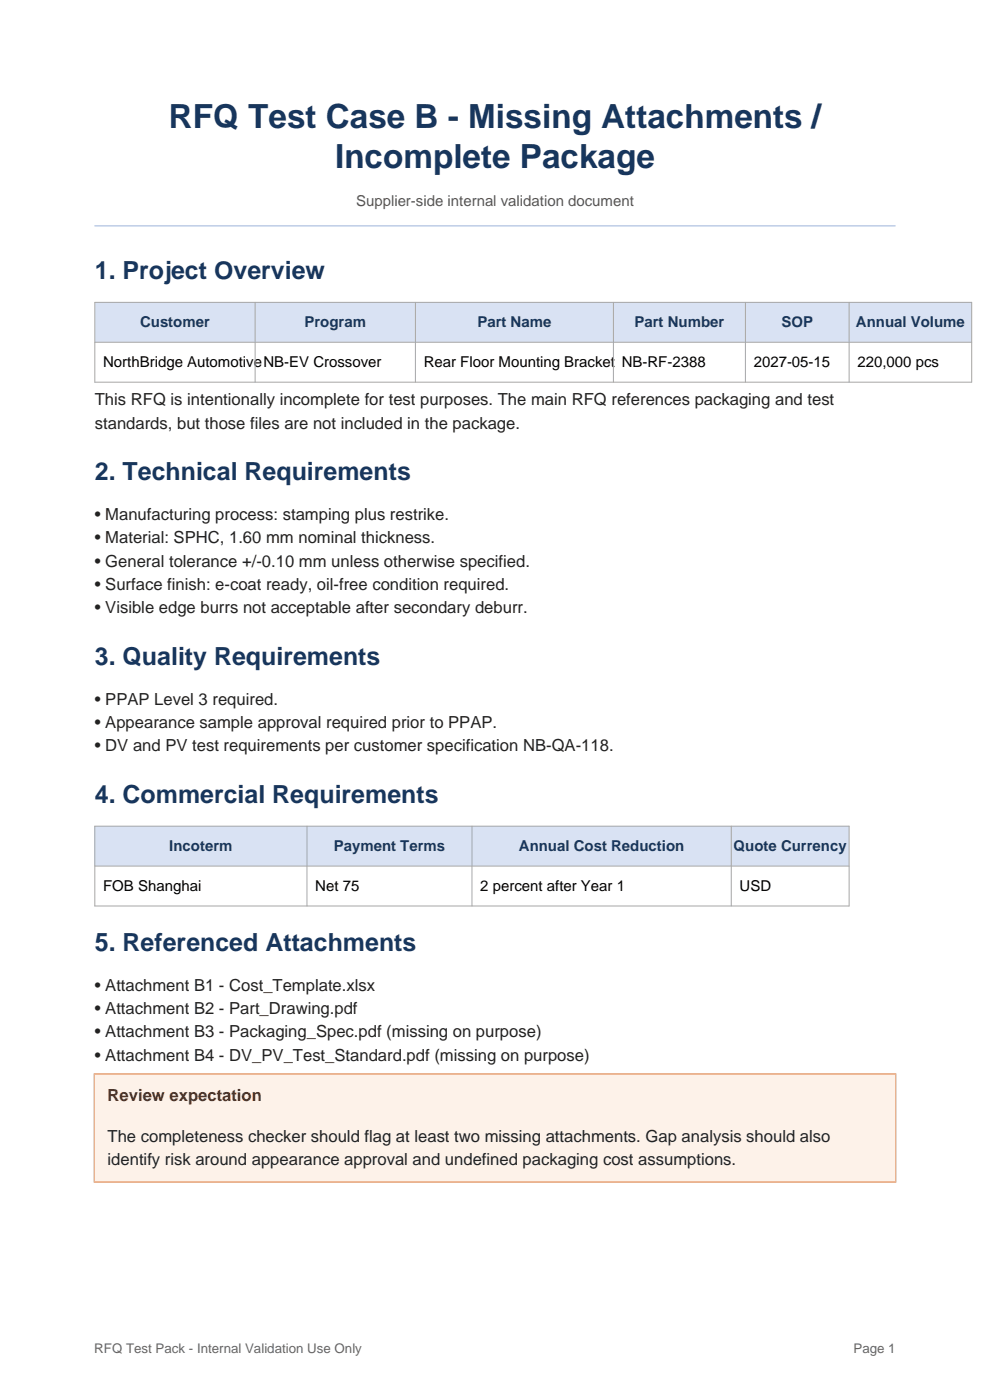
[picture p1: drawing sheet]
<svg xmlns="http://www.w3.org/2000/svg" width="210mm" height="297mm" viewBox="0 0 210 297" stroke-linecap="round" stroke-linejoin="round" font-family="sans-serif">
<defs><g id="words">
<g font-size="7.1" fill="#17365d">
<text x="35.8" y="27.2">RFQ Test Case B - Missing Attachments /</text>
<text x="71.1" y="35.6">Incomplete Package</text>
</g>
<g font-size="5.3" fill="#17365d">
<text x="20.1" y="59.2">1. Project Overview</text>
<text x="20.1" y="101.9">2. Technical Requirements</text>
<text x="20.1" y="141">3. Quality Requirements</text>
<text x="20.1" y="170.3">4. Commercial Requirements</text>
<text x="20.1" y="201.7">5. Referenced Attachments</text>
</g>
<g font-size="3.5" fill="#222">
<text x="20.1" y="86">This RFQ is intentionally incomplete for test purposes. The main RFQ references packaging and test</text>
<text x="20.1" y="91">standards, but those files are not included in the package.</text>
<text x="20.1" y="110.4">• Manufacturing process: stamping plus restrike.</text>
<text x="20.1" y="115.3">• Material: SPHC, 1.60 mm nominal thickness.</text>
<text x="20.1" y="120.2">• General tolerance +/-0.10 mm unless otherwise specified.</text>
<text x="20.1" y="125.2">• Surface finish: e-coat ready, oil-free condition required.</text>
<text x="20.1" y="130.1">• Visible edge burrs not acceptable after secondary deburr.</text>
<text x="20.1" y="149.5">• PPAP Level 3 required.</text>
<text x="20.1" y="154.5">• Appearance sample approval required prior to PPAP.</text>
<text x="20.1" y="159.4">• DV and PV test requirements per customer specification NB-QA-118.</text>
<text x="20.1" y="210.2">• Attachment B1 - Cost_Template.xlsx</text>
<text x="20.1" y="215.1">• Attachment B2 - Part_Drawing.pdf</text>
<text x="20.1" y="220.1">• Attachment B3 - Packaging_Spec.pdf (missing on purpose)</text>
<text x="20.1" y="225">• Attachment B4 - DV_PV_Test_Standard.pdf (missing on purpose)</text>
<text x="22.8" y="242.3">The completeness checker should flag at least two missing attachments. Gap analysis should also</text>
<text x="22.8" y="247.2">identify risk around appearance approval and undefined packaging cost assumptions.</text>
</g>
<text font-size="3.5" fill="#7a2e0b" x="22.8" y="233.5">Review expectation</text>
<text font-size="3.2" fill="#555" x="75.5" y="43.8">Supplier-side internal validation document</text>
<g font-size="3.2" fill="#17365d">
<text x="29.7" y="69.4">Customer</text>
<text x="64.6" y="69.4">Program</text>
<text x="101.3" y="69.4">Part Name</text>
<text x="134.6" y="69.4">Part Number</text>
<text x="165.8" y="69.4">SOP</text>
<text x="181.6" y="69.4">Annual Volume</text>
<text x="35.9" y="180.6">Incoterm</text>
<text x="70.8" y="180.6">Payment Terms</text>
<text x="110.1" y="180.6">Annual Cost Reduction</text>
<text x="155.6" y="180.6">Quote Currency</text>
</g>
<g font-size="3.2">
<text x="21.9" y="77.9">NorthBridge AutomotiveNB-EV Crossover</text>
<text x="89.9" y="77.9">Rear Floor Mounting Bracket</text>
<text x="131.9" y="77.9">NB-RF-2388</text>
<text x="159.9" y="77.9">2027-05-15</text>
<text x="181.9" y="77.9">220,000 pcs</text>
<text x="21.9" y="189">FOB Shanghai</text>
<text x="66.9" y="189">Net 75</text>
<text x="101.9" y="189">2 percent after Year 1</text>
<text x="156.9" y="189">USD</text>
</g>
<g font-size="2.8" fill="#666">
<text x="20" y="287">RFQ Test Pack - Internal Validation Use Only</text>
<text x="181.1" y="287">Page 1</text>
</g>
</g></defs>
<path d="M20.1 47.9h169.8" fill="none" stroke="#b4c7e7" stroke-width=".28"/>
<path d="M20.1 64.1h186v8.5h-186z" fill-rule="evenodd" fill="#d9e2f3"/>
<path d="M20.1 64.1h186v17h-186zM20.1 72.6h186M54.1 64.1v17M88.1 64.1v17M130.1 64.1v17M158.1 64.1v17M180.1 64.1v17" fill="none" stroke="#a6a6a6" stroke-width=".21"/>
<path d="M20.1 175.3h160v8.4h-160z" fill-rule="evenodd" fill="#d9e2f3"/>
<path d="M20.1 175.3h160v16.9h-160zM65.1 175.3v16.9M100.1 175.3v16.9M155.1 175.3v16.9M20.1 183.7h160" fill="none" stroke="#a6a6a6" stroke-width=".21"/>
<path d="M20 227.8h170v23h-170z" fill-rule="evenodd" fill="#fdf2e9"/>
<path d="M20 227.8h170v23h-170z" fill="none" stroke="#e59866" stroke-width=".28"/>
<use href="#words"/>
</svg>
